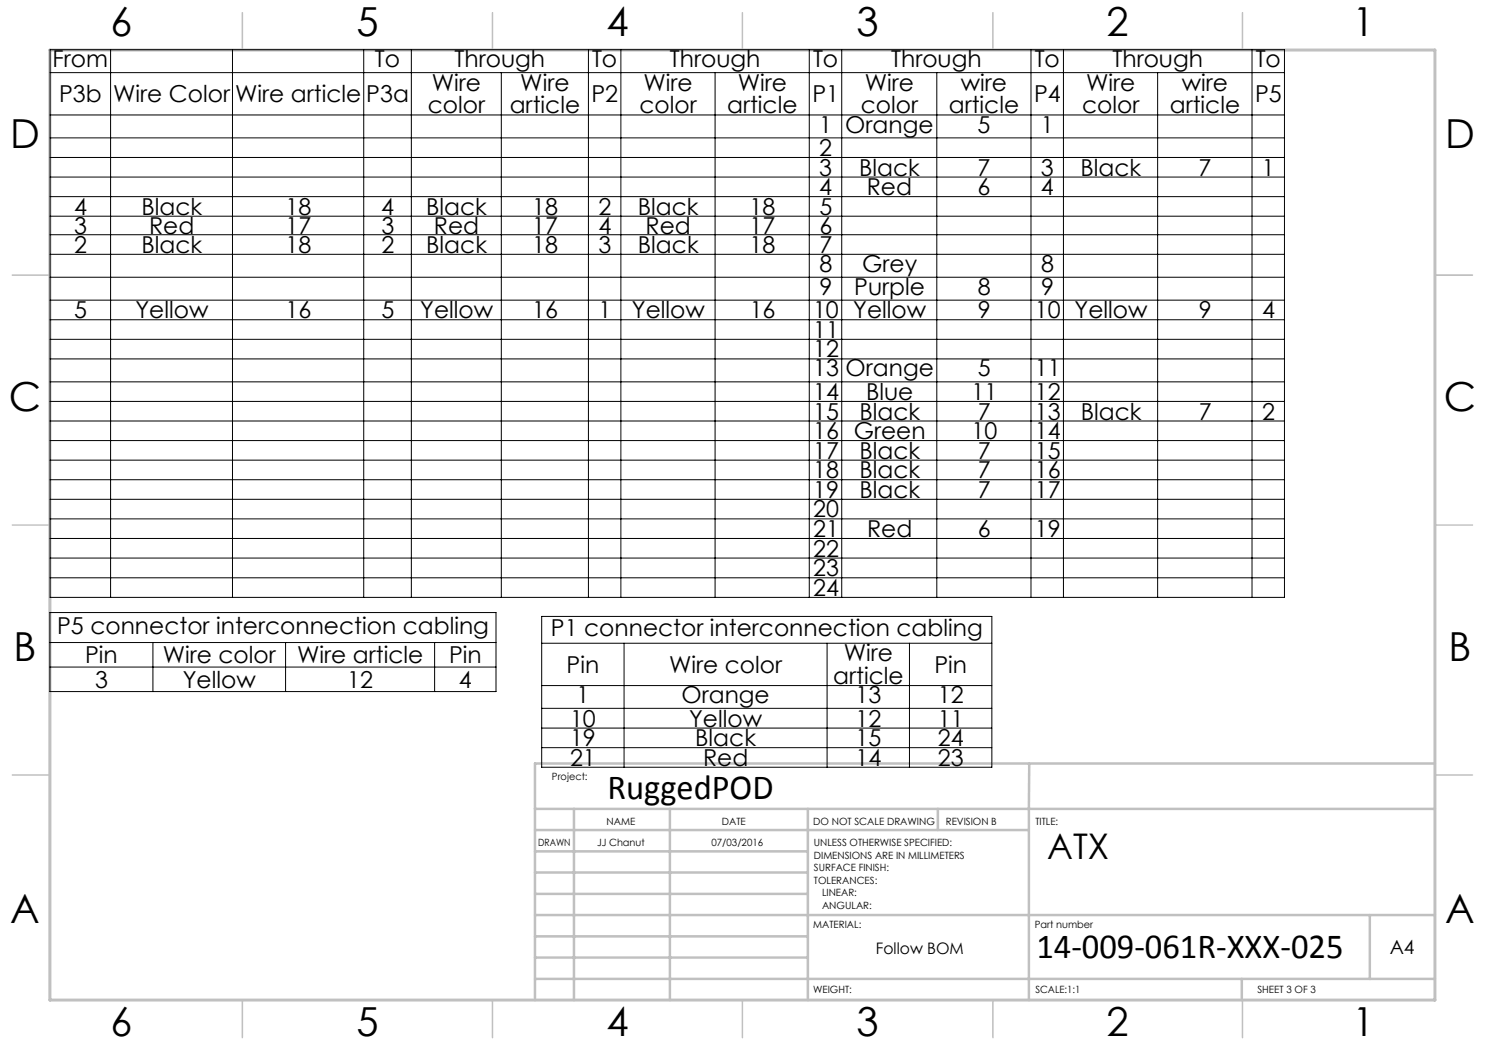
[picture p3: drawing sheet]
<svg xmlns="http://www.w3.org/2000/svg" width="297mm" height="210mm" viewBox="0 0 297 210" stroke-linecap="round" stroke-linejoin="round" font-family="sans-serif">
<defs><g id="words">
<g font-size="8">
<text x="22.1" y="7.1">6</text>
<text x="71.3" y="7.2">5</text>
<text x="121.3" y="7.2">4</text>
<text x="171.3" y="7.2">3</text>
<text x="221.3" y="7.2">2</text>
<text x="270.5" y="7.2">1</text>
<text x="2" y="29.7">D</text>
<text x="289" y="29.7">D</text>
<text x="1.8" y="82.1">C</text>
<text x="288.8" y="82.1">C</text>
<text x="2.7" y="132.1">B</text>
<text x="289.7" y="132.1">B</text>
<text x="2" y="184.7">A</text>
<text x="289" y="184.7">A</text>
<text x="22.1" y="207.1">6</text>
<text x="71.3" y="207.2">5</text>
<text x="121.3" y="207.2">4</text>
<text x="171.3" y="207.2">3</text>
<text x="221.3" y="207.2">2</text>
<text x="270.5" y="207.2">1</text>
</g>
<g font-size="7.1">
<text x="121.5" y="159.8">RuggedPOD</text>
<text x="209.4" y="171.7">ATX</text>
<text x="207.3" y="191.6">14-009-061R-XXX-025</text>
</g>
<g font-size="4.7">
<text x="10.5" y="13.5">From</text>
<text x="75" y="13.5">To</text>
<text x="90.9" y="13.5">Through</text>
<text x="118.4" y="13.5">To</text>
<text x="134" y="13.5">Through</text>
<text x="162.6" y="13.5">To</text>
<text x="178.2" y="13.5">Through</text>
<text x="206.9" y="13.5">To</text>
<text x="222.5" y="13.5">Through</text>
<text x="251.1" y="13.5">To</text>
<text x="11.8" y="20.4">P3b</text>
<text x="22.6" y="20.4">Wire Color</text>
<text x="47" y="20.4">Wire article</text>
<text x="73.3" y="20.4">P3a</text>
<text x="85.6" y="22.7">color</text>
<text x="86.4" y="18.2">Wire</text>
<text x="101.9" y="22.7">article</text>
<text x="104.1" y="18.2">Wire</text>
<text x="118.3" y="20.4">P2</text>
<text x="127.9" y="22.7">color</text>
<text x="128.7" y="18.2">Wire</text>
<text x="145.4" y="22.7">article</text>
<text x="147.5" y="18.2">Wire</text>
<text x="162.5" y="20.4">P1</text>
<text x="172.2" y="22.7">color</text>
<text x="173" y="18.2">Wire</text>
<text x="189.8" y="22.7">article</text>
<text x="192.2" y="18.2">wire</text>
<text x="206.8" y="20.4">P4</text>
<text x="216.4" y="22.7">color</text>
<text x="217.2" y="18.2">Wire</text>
<text x="234" y="22.7">article</text>
<text x="236.4" y="18.2">wire</text>
<text x="251" y="20.4">P5</text>
<text x="163.9" y="26.5">1</text>
<text x="169.1" y="26.5">Orange</text>
<text x="195.5" y="26.5">5</text>
<text x="208.2" y="26.5">1</text>
<text x="163.9" y="31.2">2</text>
<text x="163.9" y="35.1">3</text>
<text x="171.8" y="35.1">Black</text>
<text x="195.5" y="35.1">7</text>
<text x="208.2" y="35.1">3</text>
<text x="216.1" y="35.1">Black</text>
<text x="239.7" y="35.1">7</text>
<text x="252.4" y="35.1">1</text>
<text x="163.9" y="39">4</text>
<text x="173.4" y="39">Red</text>
<text x="195.5" y="39">6</text>
<text x="208.2" y="39">4</text>
<text x="14.8" y="42.9">4</text>
<text x="14.8" y="46.8">3</text>
<text x="28.3" y="42.9">Black</text>
<text x="29.8" y="46.8">Red</text>
<text x="57.1" y="42.9">18</text>
<text x="57.1" y="46.8">17</text>
<text x="76.3" y="42.9">4</text>
<text x="76.3" y="46.8">3</text>
<text x="85.2" y="42.9">Black</text>
<text x="86.8" y="46.8">Red</text>
<text x="106.4" y="42.9">18</text>
<text x="106.4" y="46.8">17</text>
<text x="119.7" y="42.9">2</text>
<text x="119.7" y="46.8">4</text>
<text x="127.6" y="42.9">Black</text>
<text x="129.1" y="46.8">Red</text>
<text x="149.9" y="42.9">18</text>
<text x="149.9" y="46.8">17</text>
<text x="163.9" y="42.9">5</text>
<text x="163.9" y="46.8">6</text>
<text x="14.8" y="50.6">2</text>
<text x="28.3" y="50.6">Black</text>
<text x="57.1" y="50.6">18</text>
<text x="76.3" y="50.6">2</text>
<text x="85.3" y="50.6">Black</text>
<text x="106.4" y="50.6">18</text>
<text x="119.7" y="50.6">3</text>
<text x="127.6" y="50.6">Black</text>
<text x="149.9" y="50.6">18</text>
<text x="163.9" y="50.6">7</text>
<text x="163.9" y="54.4">8</text>
<text x="163.9" y="59">9</text>
<text x="170.9" y="59">Purple</text>
<text x="172.4" y="54.4">Grey</text>
<text x="195.6" y="59">8</text>
<text x="208.2" y="54.4">8</text>
<text x="208.2" y="59">9</text>
<text x="14.8" y="63.7">5</text>
<text x="27.1" y="63.7">Yellow</text>
<text x="57.1" y="63.7">16</text>
<text x="76.3" y="63.7">5</text>
<text x="84.1" y="63.7">Yellow</text>
<text x="106.5" y="63.7">16</text>
<text x="119.7" y="63.7">1</text>
<text x="126.4" y="63.7">Yellow</text>
<text x="149.9" y="63.7">16</text>
<text x="162.6" y="63.7">10</text>
<text x="170.6" y="63.7">Yellow</text>
<text x="195.6" y="63.7">9</text>
<text x="207" y="63.7">10</text>
<text x="214.9" y="63.7">Yellow</text>
<text x="239.8" y="63.7">9</text>
<text x="252.4" y="63.7">4</text>
<text x="162.6" y="67.6">11</text>
<text x="162.6" y="71.5">12</text>
<text x="162.6" y="75.3">13</text>
<text x="169.1" y="75.3">Orange</text>
<text x="195.6" y="75.3">5</text>
<text x="207" y="75.3">11</text>
<text x="162.6" y="80">14</text>
<text x="162.6" y="83.9">15</text>
<text x="171.9" y="83.9">Black</text>
<text x="173.2" y="80">Blue</text>
<text x="194.3" y="80">11</text>
<text x="195.6" y="83.9">7</text>
<text x="207" y="80">12</text>
<text x="207" y="83.9">13</text>
<text x="216.1" y="83.9">Black</text>
<text x="239.8" y="83.9">7</text>
<text x="252.4" y="83.9">2</text>
<text x="162.6" y="87.8">16</text>
<text x="170.8" y="87.8">Green</text>
<text x="194.3" y="87.8">10</text>
<text x="207" y="87.8">14</text>
<text x="162.6" y="91.7">17</text>
<text x="162.6" y="95.7">18</text>
<text x="171.9" y="91.7">Black</text>
<text x="171.9" y="95.7">Black</text>
<text x="195.6" y="91.7">7</text>
<text x="195.6" y="95.7">7</text>
<text x="207" y="91.7">15</text>
<text x="207" y="95.7">16</text>
<text x="162.6" y="99.6">19</text>
<text x="171.9" y="99.6">Black</text>
<text x="195.6" y="99.6">7</text>
<text x="207" y="99.6">17</text>
<text x="162.6" y="103.5">20</text>
<text x="162.6" y="107.4">21</text>
<text x="173.4" y="107.4">Red</text>
<text x="195.6" y="107.4">6</text>
<text x="207" y="107.4">19</text>
<text x="162.6" y="111.3">22</text>
<text x="162.6" y="115.2">23</text>
<text x="162.6" y="119.1">24</text>
<text x="11.4" y="126.7">P5 connector interconnection cabling</text>
<text x="110.2" y="127.2">P1 connector interconnection cabling</text>
<text x="17" y="132.6">Pin</text>
<text x="19" y="137.5">3</text>
<text x="32.6" y="132.6">Wire color</text>
<text x="36.6" y="137.5">Yellow</text>
<text x="59.4" y="132.6">Wire article</text>
<text x="69.5" y="137.5">12</text>
<text x="89.8" y="132.6">Pin</text>
<text x="91.8" y="137.5">4</text>
<text x="113.3" y="134.6">Pin</text>
<text x="133.8" y="134.6">Wire color</text>
<text x="166.6" y="136.8">article</text>
<text x="168.7" y="132.3">Wire</text>
<text x="186.9" y="134.6">Pin</text>
<text x="115.3" y="140.6">1</text>
<text x="136.3" y="140.6">Orange</text>
<text x="171.1" y="140.6">13</text>
<text x="187.6" y="140.6">12</text>
<text x="114" y="145.3">10</text>
<text x="114" y="149.2">19</text>
<text x="137.8" y="145.3">Yellow</text>
<text x="139.1" y="149.2">Black</text>
<text x="171.1" y="145.3">12</text>
<text x="171.1" y="149.2">15</text>
<text x="187.6" y="145.3">11</text>
<text x="187.6" y="149.2">24</text>
<text x="114" y="153.1">21</text>
<text x="140.6" y="153.1">Red</text>
<text x="171.1" y="153.1">14</text>
<text x="187.6" y="153.1">23</text>
</g>
<text font-size="3.9" x="277.9" y="190.9">A4</text>
<text font-size="3.2" x="175.2" y="190.9">Follow BOM</text>
<g font-size="2">
<text x="110.4" y="156">Project:</text>
<text x="121.3" y="165">NAME</text>
<text x="144.4" y="165">DATE</text>
<text x="162.6" y="164.9">DO NOT SCALE DRAWING</text>
<text x="189.2" y="164.9">REVISION B</text>
<text x="207.1" y="164.9">TITLE:</text>
<text x="107.6" y="169.1">DRAWN</text>
<text x="119.4" y="169.1">JJ Chanut</text>
<text x="142.3" y="169.1">07/03/2016</text>
<text x="162.8" y="169.2">UNLESS OTHERWISE SPECIFIED:</text>
<text x="162.8" y="171.7">DIMENSIONS ARE IN MILLIMETERS</text>
<text x="162.8" y="174.2">SURFACE FINISH:</text>
<text x="162.8" y="176.7">TOLERANCES:</text>
<text x="164.4" y="179.2">LINEAR:</text>
<text x="162.6" y="185.5">MATERIAL:</text>
<text x="164.4" y="181.7">ANGULAR:</text>
<text x="207" y="185.5">Part number</text>
<text x="162.6" y="198.5">WEIGHT:</text>
<text x="207.1" y="198.6">SCALE:1:1</text>
<text x="251.5" y="198.6">SHEET 3 OF 3</text>
</g>
</g></defs>
<path d="M287 55h7.5M287 144.8v55.2h-187.2" fill="none" stroke="#c0c0c0" stroke-width=".2"/>
<g fill="none" stroke="#c0c0c0" stroke-width=".5">
<path d="M205.8 152.7v47.3M287 152.7h-180v47.3M107 161.8h180M107 178.8h54.6M107 174.5h54.6M107 170.3h54.6M107 166h98.8M114.8 161.8v38.2M134 161.8v38.2M161.6 161.8v38.2M187.6 161.8v4.2M107 195.8h180"/>
<path d="M107 191.5h54.6M107 187.3h54.6M107 183h180M248.4 195.8v4.2M274 183v12.8"/>
</g>
<g fill="none" stroke="#c0c0c0" stroke-width=".3">
<path d="M48.5 2.5v7.5M98.5 2.5v7.5M148.5 2.5v7.5M198.6 2.5v7.5M248.5 2.5v7.5M2.5 55h7.5M287 55h7.5M2.5 105h7.5M287 105h7.5M2.5 155h7.5M287 155h7.5M48.5 200v7.5"/>
<path d="M98.5 200v7.5M148.5 200v7.5M198.6 200v7.5M248.5 200v7.5"/>
</g>
<path d="M10 10h277v190h-277z" fill="none" stroke="#c0c0c0" stroke-width=".6"/>
<g fill="none" stroke="#000" stroke-width=".2">
<path d="M10 9.9h246.9v109.6h-246.9zM10 14.5h246.9M22.1 9.9v109.6M46.5 9.9v109.6M72.7 9.9v109.6M82.3 9.9v109.6M100.3 14.5v105M117.7 9.9v109.6M124.2 9.9v109.6M143 14.5v105M161.9 9.9v109.6M168.3 9.9v109.6"/>
<path d="M187.4 14.5v105M206.2 9.9v109.6M212.7 9.9v109.6M231.5 14.5v105M250.4 9.9v109.6M10 23h246.9M10 27.6h246.9M10 31.5h246.9M10 35.4h246.9M10 39.3h246.9M10 43.2h246.9M10 46.9h246.9"/>
<path d="M10 50.9h246.9M10 55.4h246.9M10 60h246.9M10 64h246.9M10 67.9h246.9M10 71.8h246.9M10 76.4h246.9M10 80.3h246.9M10 84.2h246.9M10 88.1h246.9M10 92h246.9M10 95.9h246.9"/>
<path d="M10 99.9h246.9M10 103.8h246.9M10 107.7h246.9M10 111.6h246.9M10 115.6h246.9M10 122.5h89.2v15.8h-89.2zM10 128.5h89.2M10 133.4h89.2M30.6 128.5v9.8M57.1 128.5v9.8M86.9 128.5v9.8M108.3 123.3h90.1v30.1h-90.1z"/>
<path d="M108.3 128.6h90.1M108.3 137.1h90.1M124.8 128.6v24.8M165.4 128.6v24.8M181.9 128.6v24.8M108.3 141.7h90.1M108.3 145.6h90.1M108.3 149.5h90.1"/>
</g>
<use href="#words"/>
</svg>
